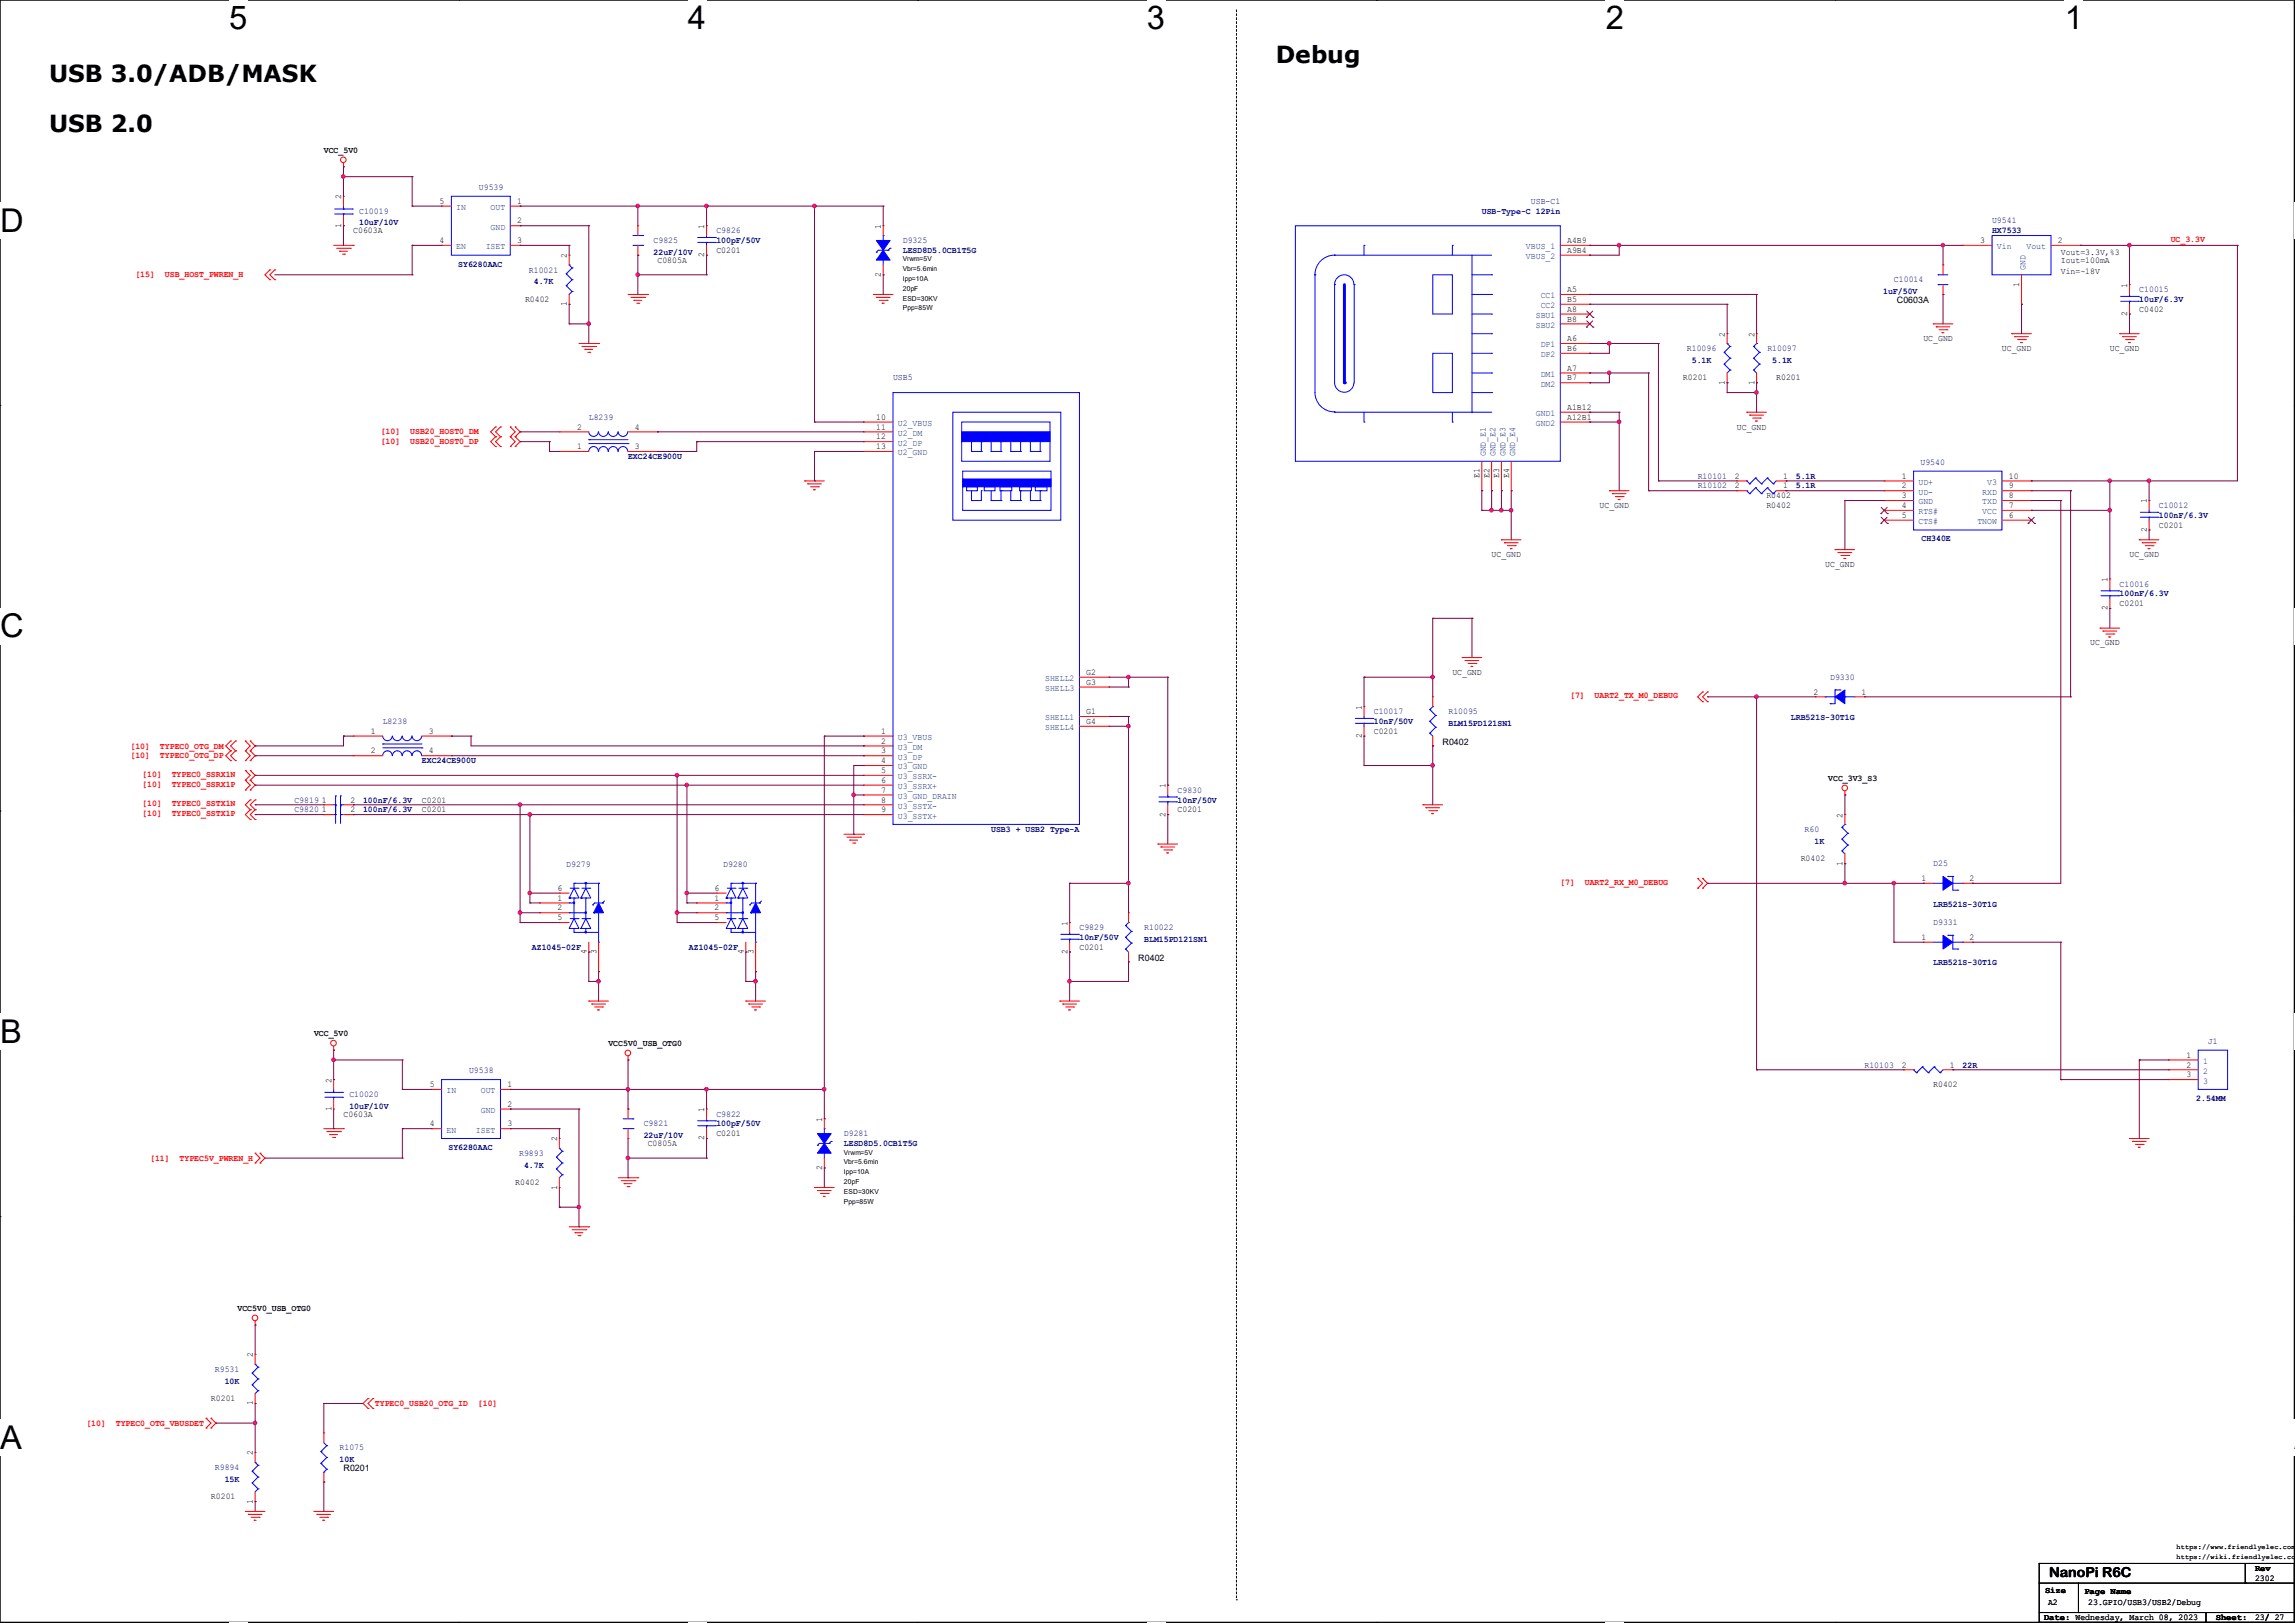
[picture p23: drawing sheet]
<svg xmlns="http://www.w3.org/2000/svg" width="297mm" height="210mm" viewBox="0 0 297 210" stroke-linecap="round" stroke-linejoin="round" font-family="sans-serif">
<defs><g id="words">
<g font-size="4.2">
<text x="29.7" y="3.8">5</text>
<text x="89" y="3.8">4</text>
<text x="148.4" y="3.8">3</text>
<text x="207.8" y="3.8">2</text>
<text x="267.2" y="3.8">1</text>
<text x="0" y="30">D</text>
<text x="0" y="82.5">C</text>
<text x="0" y="135">B</text>
<text x="0" y="187.5">A</text>
<text x="296.9" y="187.5">A</text>
</g>
<g font-size="3">
<text x="6.3" y="10.7">USB 3.0/ADB/MASK</text>
<text x="165.1" y="8.1">Debug</text>
<text x="6.3" y="17">USB 2.0</text>
</g>
<text font-size="1.8" x="265.2" y="204">NanoPi R6C</text>
<g font-size="1.1">
<text x="41.9" y="19.8">VCC_5V0</text>
<text x="44.2" y="29.5" transform="rotate(-90 44.2 29.5)">1</text>
<text x="44.2" y="25.8" transform="rotate(-90 44.2 25.8)">2</text>
<text x="56.9" y="26.4">5</text>
<text x="66.9" y="26.4">1</text>
<text x="66.9" y="28.9">2</text>
<text x="91.1" y="29.6" transform="rotate(-90 91.1 29.6)">1</text>
<text x="114" y="29.6" transform="rotate(-90 114 29.6)">1</text>
<text x="45.7" y="30.2">C0603A</text>
<text x="56.9" y="31.5">4</text>
<text x="66.9" y="31.5">3</text>
<text x="73.4" y="33.4" transform="rotate(-90 73.4 33.4)">2</text>
<text x="85.1" y="34">C0805A</text>
<text x="91.1" y="33.3" transform="rotate(-90 91.1 33.3)">2</text>
<text x="92.7" y="32.7">C0201</text>
<text x="114" y="35.8" transform="rotate(-90 114 35.8)">2</text>
<text x="202.8" y="31.5">A4B9</text>
<text x="202.8" y="32.7">A9B4</text>
<text x="256.3" y="31.5">3</text>
<text x="266.3" y="31.5">2</text>
<text x="266.7" y="33">Vout=3.3V,%3</text>
<text x="266.7" y="34">Iout=100mA</text>
<text x="266.7" y="35.5">Vin=~18V</text>
<text x="67.9" y="39.1">R0402</text>
<text x="73.4" y="39.6" transform="rotate(-90 73.4 39.6)">1</text>
<text x="202.8" y="37.8">A5</text>
<text x="202.8" y="40.3">A8</text>
<text x="202.8" y="41.6">B8</text>
<text x="202.8" y="39.1">B5</text>
<text x="245.5" y="39.2">C0603A</text>
<text x="261.3" y="37.1" transform="rotate(-90 261.3 37.1)">1</text>
<text x="275.3" y="40.9" transform="rotate(-90 275.3 40.9)">2</text>
<text x="275.3" y="37.2" transform="rotate(-90 275.3 37.2)">1</text>
<text x="276.9" y="40.3">C0402</text>
<text x="202.8" y="44.2">A6</text>
<text x="202.8" y="48">A7</text>
<text x="202.8" y="45.4">B6</text>
<text x="223.2" y="43.6" transform="rotate(-90 223.2 43.6)">2</text>
<text x="227" y="43.6" transform="rotate(-90 227 43.6)">2</text>
<text x="248.9" y="44.2">UC_GND</text>
<text x="259.1" y="45.4">UC_GND</text>
<text x="273" y="45.4">UC_GND</text>
<text x="202.8" y="53">A1B12</text>
<text x="202.8" y="49.2">B7</text>
<text x="217.8" y="49.2">R0201</text>
<text x="223.2" y="49.8" transform="rotate(-90 223.2 49.8)">1</text>
<text x="227" y="49.8" transform="rotate(-90 227 49.8)">1</text>
<text x="229.9" y="49.2">R0201</text>
<text x="74.7" y="55.6">2</text>
<text x="74.7" y="58.1">1</text>
<text x="82.2" y="55.6">4</text>
<text x="82.2" y="58.1">3</text>
<text x="113.4" y="54.3">10</text>
<text x="113.4" y="55.6">11</text>
<text x="113.4" y="56.9">12</text>
<text x="113.4" y="58.1">13</text>
<text x="202.8" y="54.3">A12B1</text>
<text x="224.8" y="55.6">UC_GND</text>
<text x="191.5" y="61.8" transform="rotate(-90 191.5 61.8)">E1</text>
<text x="192.7" y="61.8" transform="rotate(-90 192.7 61.8)">E2</text>
<text x="194" y="61.8" transform="rotate(-90 194 61.8)">E3</text>
<text x="195.3" y="61.8" transform="rotate(-90 195.3 61.8)">E4</text>
<text x="207" y="65.7">UC_GND</text>
<text x="224.5" y="61.9">2</text>
<text x="224.5" y="63.2">2</text>
<text x="228.6" y="64.5">R0402</text>
<text x="228.6" y="65.7">R0402</text>
<text x="230.8" y="61.9">1</text>
<text x="230.8" y="63.2">1</text>
<text x="246.1" y="61.9">1</text>
<text x="246.1" y="63.2">2</text>
<text x="246.1" y="64.5">3</text>
<text x="246.1" y="65.7">4</text>
<text x="260" y="65.7">7</text>
<text x="260" y="64.5">8</text>
<text x="260" y="63.2">9</text>
<text x="260" y="61.9">10</text>
<text x="277.8" y="65.2" transform="rotate(-90 277.8 65.2)">1</text>
<text x="246.1" y="67">5</text>
<text x="260" y="67">6</text>
<text x="277.8" y="68.8" transform="rotate(-90 277.8 68.8)">2</text>
<text x="279.4" y="68.3">C0201</text>
<text x="193" y="72.1">UC_GND</text>
<text x="236.2" y="73.4">UC_GND</text>
<text x="272.8" y="75.3" transform="rotate(-90 272.8 75.3)">1</text>
<text x="275.6" y="72.1">UC_GND</text>
<text x="270.5" y="83.5">UC_GND</text>
<text x="272.8" y="79" transform="rotate(-90 272.8 79)">2</text>
<text x="274.3" y="78.4">C0201</text>
<text x="140.6" y="87.3">G2</text>
<text x="140.6" y="88.6">G3</text>
<text x="188" y="87.3">UC_GND</text>
<text x="234.7" y="89.9">2</text>
<text x="240.9" y="89.9">1</text>
<text x="48" y="95">1</text>
<text x="55.5" y="95">3</text>
<text x="114" y="95">1</text>
<text x="140.6" y="92.4">G1</text>
<text x="140.6" y="93.7">G4</text>
<text x="176.2" y="95.5" transform="rotate(-90 176.2 95.5)">2</text>
<text x="176.2" y="91.8" transform="rotate(-90 176.2 91.8)">1</text>
<text x="177.8" y="95">C0201</text>
<text x="48" y="97.5">2</text>
<text x="55.5" y="97.5">4</text>
<text x="114" y="96.2">2</text>
<text x="114" y="97.5">3</text>
<text x="114" y="98.8">4</text>
<text x="114" y="100">5</text>
<text x="114" y="101.3">6</text>
<text x="150.8" y="102" transform="rotate(-90 150.8 102)">1</text>
<text x="186.7" y="96.4">R0402</text>
<text x="236.6" y="101.1">VCC_3V3_S3</text>
<text x="41.7" y="103.8">1</text>
<text x="41.7" y="105.1">1</text>
<text x="45.3" y="103.8">2</text>
<text x="45.3" y="105.1">2</text>
<text x="54.6" y="103.8">C0201</text>
<text x="54.6" y="105.1">C0201</text>
<text x="114" y="102.6">7</text>
<text x="114" y="103.8">8</text>
<text x="114" y="105.1">9</text>
<text x="150.8" y="105.7" transform="rotate(-90 150.8 105.7)">2</text>
<text x="152.4" y="105.1">C0201</text>
<text x="238.5" y="105.8" transform="rotate(-90 238.5 105.8)">2</text>
<text x="233" y="111.5">R0402</text>
<text x="238.5" y="112" transform="rotate(-90 238.5 112)">1</text>
<text x="72.1" y="116.5">1</text>
<text x="72.1" y="117.8">2</text>
<text x="72.1" y="115.3">6</text>
<text x="72.1" y="119.1">5</text>
<text x="92.5" y="116.5">1</text>
<text x="92.5" y="117.8">2</text>
<text x="92.5" y="115.3">6</text>
<text x="92.5" y="119.1">5</text>
<text x="138.1" y="119.8" transform="rotate(-90 138.1 119.8)">1</text>
<text x="248.7" y="114">1</text>
<text x="254.9" y="114">2</text>
<text x="75.9" y="123.4" transform="rotate(-90 75.9 123.4)">4</text>
<text x="77.2" y="123.4" transform="rotate(-90 77.2 123.4)">3</text>
<text x="96.2" y="123.4" transform="rotate(-90 96.2 123.4)">4</text>
<text x="97.5" y="123.4" transform="rotate(-90 97.5 123.4)">3</text>
<text x="138.1" y="123.4" transform="rotate(-90 138.1 123.4)">2</text>
<text x="139.7" y="122.9">C0201</text>
<text x="147.3" y="124.3">R0402</text>
<text x="248.7" y="121.6">1</text>
<text x="254.9" y="121.6">2</text>
<text x="40.6" y="134.1">VCC_5V0</text>
<text x="78.7" y="135.3">VCC5V0_USB_OTG0</text>
<text x="283" y="136.9">1</text>
<text x="42.9" y="143.8" transform="rotate(-90 42.9 143.8)">1</text>
<text x="42.9" y="140.1" transform="rotate(-90 42.9 140.1)">2</text>
<text x="55.6" y="140.7">5</text>
<text x="65.7" y="140.7">1</text>
<text x="65.7" y="143.2">2</text>
<text x="91.1" y="143.9" transform="rotate(-90 91.1 143.9)">1</text>
<text x="246.1" y="138.1">2</text>
<text x="250.2" y="140.7">R0402</text>
<text x="252.3" y="138.1">1</text>
<text x="283" y="138.1">2</text>
<text x="283" y="139.4">3</text>
<text x="44.4" y="144.5">C0603A</text>
<text x="55.6" y="145.8">4</text>
<text x="65.7" y="145.8">3</text>
<text x="72.1" y="147.7" transform="rotate(-90 72.1 147.7)">2</text>
<text x="83.8" y="148.3">C0805A</text>
<text x="91.1" y="147.6" transform="rotate(-90 91.1 147.6)">2</text>
<text x="92.7" y="147">C0201</text>
<text x="106.4" y="145.2" transform="rotate(-90 106.4 145.2)">1</text>
<text x="66.7" y="153.4">R0402</text>
<text x="72.1" y="153.9" transform="rotate(-90 72.1 153.9)">1</text>
<text x="106.4" y="151.4" transform="rotate(-90 106.4 151.4)">2</text>
<text x="30.7" y="169.6">VCC5V0_USB_OTG0</text>
<text x="32.7" y="175.6" transform="rotate(-90 32.7 175.6)">2</text>
<text x="27.3" y="181.3">R0201</text>
<text x="32.7" y="181.9" transform="rotate(-90 32.7 181.9)">1</text>
<text x="32.7" y="188.3" transform="rotate(-90 32.7 188.3)">2</text>
<text x="44.4" y="190.3">R0201</text>
<text x="27.3" y="194">R0201</text>
<text x="32.7" y="194.6" transform="rotate(-90 32.7 194.6)">1</text>
<text x="291.8" y="203.3">Rev</text>
<text x="264.5" y="209.6">Date: Wednesday, March 08, 2023</text>
<text x="264.7" y="206.1">Size</text>
<text x="265" y="207.7">A2</text>
<text x="269.7" y="206.2">Page Name</text>
<text x="270.3" y="207.7">23.GPIO/USB3/USB2/Debug</text>
<text x="286.8" y="209.6">Sheet:</text>
<text x="291.8" y="209.6">23/ 27</text>
<text x="291.8" y="204.6">2302</text>
</g>
<g font-size="1.1" fill="#000080">
<text x="46.5" y="27.6">C10019</text>
<text x="46.5" y="29.2">10uF/10V</text>
<text x="62" y="24.6">U9539</text>
<text x="191.8" y="27.6">USB-Type-C 12Pin</text>
<text x="198.1" y="26.4">USB-C1</text>
<text x="257.8" y="28.9">U9541</text>
<text x="59.3" y="34.5">SY6280AAC</text>
<text x="68.5" y="35.3">R10021</text>
<text x="84.6" y="31.5">C9825</text>
<text x="84.6" y="33">22uF/10V</text>
<text x="92.7" y="30.2">C9826</text>
<text x="92.7" y="31.5">100pF/50V</text>
<text x="116.8" y="31.5">D9325</text>
<text x="116.8" y="32.7">LESD8D5.0CB1T5G</text>
<text x="257.8" y="30.2">HX7533</text>
<text x="69.1" y="36.8">4.7K</text>
<text x="243.7" y="38.1">1uF/50V</text>
<text x="245.1" y="36.5">C10014</text>
<text x="276.9" y="37.8">C10015</text>
<text x="276.9" y="39.1">10uF/6.3V</text>
<text x="218.3" y="45.4">R10096</text>
<text x="218.9" y="46.9">5.1K</text>
<text x="228.7" y="45.4">R10097</text>
<text x="229.4" y="46.9">5.1K</text>
<text x="115.6" y="49.2">USB5</text>
<text x="76.2" y="54.3">L8239</text>
<text x="81.3" y="59.4">EXC24CE900U</text>
<text x="219.7" y="61.9">R10101</text>
<text x="219.7" y="63.2">R10102</text>
<text x="232.4" y="61.9">5.1R</text>
<text x="232.4" y="63.2">5.1R</text>
<text x="248.5" y="60.2">U9540</text>
<text x="279.4" y="65.7">C10012</text>
<text x="248.7" y="70.1">CH340E</text>
<text x="279.4" y="67">100nF/6.3V</text>
<text x="274.3" y="75.9">C10016</text>
<text x="274.3" y="77.2">100nF/6.3V</text>
<text x="236.9" y="88">D9330</text>
<text x="49.5" y="93.7">L8238</text>
<text x="177.8" y="92.4">C10017</text>
<text x="177.8" y="93.7">10nF/50V</text>
<text x="187.5" y="92.4">R10095</text>
<text x="187.5" y="93.9">BLM15PD121SN1</text>
<text x="231.8" y="93.2">LRB521S-30T1G</text>
<text x="54.6" y="98.8">EXC24CE900U</text>
<text x="38.1" y="103.8">C9819</text>
<text x="38.1" y="105.1">C9820</text>
<text x="47" y="103.8">100nF/6.3V</text>
<text x="47" y="105.1">100nF/6.3V</text>
<text x="128.3" y="107.7">USB3 + USB2 Type-A</text>
<text x="152.4" y="102.6">C9830</text>
<text x="152.4" y="103.8">10nF/50V</text>
<text x="233.6" y="107.7">R60</text>
<text x="73.3" y="112.2">D9279</text>
<text x="93.6" y="112.2">D9280</text>
<text x="234.8" y="109.2">1K</text>
<text x="250.2" y="112.1">D25</text>
<text x="250.2" y="117.3">LRB521S-30T1G</text>
<text x="250.2" y="119.7">D9331</text>
<text x="68.8" y="122.9">AZ1045-02F</text>
<text x="89.2" y="122.9">AZ1045-02F</text>
<text x="139.7" y="120.4">C9829</text>
<text x="139.7" y="121.6">10nF/50V</text>
<text x="148.1" y="120.4">R10022</text>
<text x="148.1" y="121.9">BLM15PD121SN1</text>
<text x="250.2" y="124.9">LRB521S-30T1G</text>
<text x="285.7" y="135.1">J1</text>
<text x="45.2" y="141.9">C10020</text>
<text x="45.2" y="143.5">10uF/10V</text>
<text x="60.7" y="138.9">U9538</text>
<text x="241.3" y="138.1">R10103</text>
<text x="254" y="138.1">22R</text>
<text x="284.2" y="142.5">2.54MM</text>
<text x="58" y="148.8">SY6280AAC</text>
<text x="67.2" y="149.6">R9893</text>
<text x="83.3" y="145.8">C9821</text>
<text x="83.3" y="147.3">22uF/10V</text>
<text x="92.7" y="144.5">C9822</text>
<text x="92.7" y="145.8">100pF/50V</text>
<text x="109.2" y="147">D9281</text>
<text x="109.2" y="148.3">LESD8D5.0CB1T5G</text>
<text x="67.8" y="151.1">4.7K</text>
<text x="27.8" y="177.5">R9531</text>
<text x="29.1" y="179">10K</text>
<text x="27.8" y="190.2">R9894</text>
<text x="29.1" y="191.7">15K</text>
<text x="43.9" y="187.7">R1075</text>
<text x="43.9" y="189.2">10K</text>
</g>
<g font-size="1.1" fill="#004080">
<text x="59.1" y="27.2">IN</text>
<text x="63.5" y="27.2">OUT</text>
<text x="63.5" y="29.7">GND</text>
<text x="59.1" y="32.3">EN</text>
<text x="62.9" y="32.3">ISET</text>
<text x="197.5" y="32.3">VBUS_1</text>
<text x="197.5" y="33.5">VBUS_2</text>
<text x="258.4" y="32.3">Vin</text>
<text x="262.1" y="34.9" transform="rotate(-90 262.1 34.9)">GND</text>
<text x="262.3" y="32.3">Vout</text>
<text x="198.8" y="41.1">SBU1</text>
<text x="199.4" y="38.6">CC1</text>
<text x="199.4" y="39.9">CC2</text>
<text x="198.8" y="42.4">SBU2</text>
<text x="199.4" y="45">DP1</text>
<text x="199.4" y="46.2">DP2</text>
<text x="198.8" y="53.8">GND1</text>
<text x="199.4" y="48.8">DM1</text>
<text x="199.4" y="50">DM2</text>
<text x="116.2" y="55.1">U2_VBUS</text>
<text x="116.2" y="56.4">U2_DM</text>
<text x="116.2" y="57.7">U2_DP</text>
<text x="116.2" y="58.9">U2_GND</text>
<text x="192.3" y="59.1" transform="rotate(-90 192.3 59.1)">GND_E1</text>
<text x="193.6" y="59.1" transform="rotate(-90 193.6 59.1)">GND_E2</text>
<text x="194.8" y="59.1" transform="rotate(-90 194.8 59.1)">GND_E3</text>
<text x="196.1" y="59.1" transform="rotate(-90 196.1 59.1)">GND_E4</text>
<text x="198.8" y="55.1">GND2</text>
<text x="248.3" y="62.7">UD+</text>
<text x="248.3" y="64">UD-</text>
<text x="248.3" y="65.3">GND</text>
<text x="256.5" y="65.3">TXD</text>
<text x="256.5" y="64">RXD</text>
<text x="257.2" y="62.7">V3</text>
<text x="248.3" y="66.5">RTS#</text>
<text x="248.3" y="67.8">CTS#</text>
<text x="255.9" y="67.8">TNOW</text>
<text x="256.5" y="66.5">VCC</text>
<text x="135.3" y="88.1">SHELL2</text>
<text x="135.3" y="89.4">SHELL3</text>
<text x="116.2" y="95.8">U3_VBUS</text>
<text x="135.3" y="93.2">SHELL1</text>
<text x="135.3" y="94.5">SHELL4</text>
<text x="116.2" y="97">U3_DM</text>
<text x="116.2" y="98.3">U3_DP</text>
<text x="116.2" y="99.6">U3_GND</text>
<text x="116.2" y="100.8">U3_SSRX-</text>
<text x="116.2" y="102.1">U3_SSRX+</text>
<text x="116.2" y="103.4">U3_GND_DRAIN</text>
<text x="116.2" y="104.7">U3_SSTX-</text>
<text x="116.2" y="105.9">U3_SSTX+</text>
<text x="285.1" y="137.7">1</text>
<text x="57.8" y="141.5">IN</text>
<text x="62.2" y="141.5">OUT</text>
<text x="285.1" y="138.9">2</text>
<text x="285.1" y="140.2">3</text>
<text x="57.8" y="146.6">EN</text>
<text x="61.6" y="146.6">ISET</text>
<text x="62.2" y="144">GND</text>
</g>
<g font-size="1.1" fill="#f00">
<text x="17.5" y="35.9">[15]</text>
<text x="21.3" y="35.9">USB_HOST_PWREN_H</text>
<text x="280.9" y="31.3">UC_3.3V</text>
<text x="49.3" y="57.5">[10]</text>
<text x="49.3" y="56.2">[10]</text>
<text x="53.1" y="57.5">USB20_HOST0_DP</text>
<text x="53.1" y="56.2">USB20_HOST0_DM</text>
<text x="203.2" y="90.4">[7]</text>
<text x="206.4" y="90.4">UART2_TX_M0_DEBUG</text>
<text x="16.9" y="98.1">[10]</text>
<text x="16.9" y="96.9">[10]</text>
<text x="18.4" y="100.5">[10]</text>
<text x="18.4" y="101.8">[10]</text>
<text x="20.7" y="98.1">TYPEC0_OTG_DP</text>
<text x="20.7" y="96.9">TYPEC0_OTG_DM</text>
<text x="22.2" y="100.5">TYPEC0_SSRX1N</text>
<text x="22.2" y="101.8">TYPEC0_SSRX1P</text>
<text x="18.4" y="105.6">[10]</text>
<text x="18.4" y="104.4">[10]</text>
<text x="22.2" y="105.6">TYPEC0_SSTX1P</text>
<text x="22.2" y="104.4">TYPEC0_SSTX1N</text>
<text x="201.9" y="114.5">[7]</text>
<text x="205.1" y="114.5">UART2_RX_M0_DEBUG</text>
<text x="19.4" y="150.2">[11]</text>
<text x="23.2" y="150.2">TYPEC5V_PWREN_H</text>
<text x="11.2" y="184.5">[10]</text>
<text x="15" y="184.5">TYPEC0_OTG_VBUSDET</text>
<text x="48.5" y="182">TYPEC0_USB20_OTG_ID</text>
<text x="61.8" y="182">[10]</text>
</g>
<g font-size=".9">
<text x="116.8" y="33.8">Vrwm=5V</text>
<text x="116.8" y="35.1">Vbr=5.6min</text>
<text x="116.8" y="36.4">Ipp=10A</text>
<text x="116.8" y="37.6">20pF</text>
<text x="116.8" y="38.9">ESD=30KV</text>
<text x="116.8" y="40.2">Ppp=85W</text>
<text x="109.2" y="149.4">Vrwm=5V</text>
<text x="109.2" y="150.7">Vbr=5.6min</text>
<text x="109.2" y="151.9">Ipp=10A</text>
<text x="109.2" y="153.2">20pF</text>
<text x="109.2" y="154.5">ESD=30KV</text>
<text x="109.2" y="155.7">Ppp=85W</text>
<text x="281.7" y="201.8">https://wiki.friendlyelec.com/</text>
<text x="281.7" y="200.5">https://www.friendlyelec.com/</text>
</g>
</g></defs>
<path d="M0 0h296.9v209.9h-296.9z" fill="none" stroke="#000" stroke-width=".13"/>
<g fill="#fff">
<path d="M29.7 0h2.3v4.7h-2.3z"/>
<path d="M29.7 209.9h2.3v.1h-2.3z"/>
</g>
<path d="M59.4 0h.1M59.4 209.9h.1" fill="none" stroke="#000" stroke-width=".13"/>
<g fill="#fff">
<path d="M89 0h2.4v4.7h-2.4z"/>
<path d="M89 209.9h2.4v.1h-2.4z"/>
</g>
<path d="M118.7 0h.1M118.7 209.9h.1" fill="none" stroke="#000" stroke-width=".13"/>
<g fill="#fff">
<path d="M148.4 0h2.4v4.7h-2.4z"/>
<path d="M148.4 209.9h2.4v.1h-2.4z"/>
</g>
<path d="M178.1 0h.1M178.1 209.9h.1" fill="none" stroke="#000" stroke-width=".13"/>
<g fill="#fff">
<path d="M207.8 0h2.4v4.7h-2.4z"/>
<path d="M207.8 209.9h2.4v.1h-2.4z"/>
</g>
<path d="M237.5 0h.1M237.5 209.9h.1" fill="none" stroke="#000" stroke-width=".13"/>
<g fill="#fff">
<path d="M267.2 0h2.4v4.7h-2.4z"/>
<path d="M267.2 209.9h2.4v.1h-2.4z"/>
<path d="M0 26.2h3v4.7h-3z"/>
<path d="M296.9 26.2h.1v4.7h-.1z"/>
<path d="M0 78.7h3v4.7h-3z"/>
<path d="M296.9 78.7h.1v4.7h-.1z"/>
</g>
<path d="M0 52.5h.1M296.9 52.5h.1" fill="none" stroke="#000" stroke-width=".13"/>
<g fill="#fff">
<path d="M0 131.1h2.8v4.8h-2.8z"/>
<path d="M296.9 131.1h.1v4.8h-.1z"/>
</g>
<path d="M0 104.9h.1M296.9 104.9h.1" fill="none" stroke="#000" stroke-width=".13"/>
<g fill="#fff">
<path d="M0 183.6h2.8v4.8h-2.8z"/>
<path d="M296.8 183.6h.2v4.8h-.2z"/>
</g>
<g fill="none" stroke="#000" stroke-width=".13">
<path d="M0 157.4h.1M296.9 157.4h.1M263.9 209.9h.1M263.9 202.3h.1M263.9 204.9h33M263.9 202.3v7.6M263.9 208.7h33M263.9 202.3h33M269 208.7h.1M269 204.9v3.8M271.5 208.7h.1M285.5 209.9h.1"/>
<path d="M285.5 208.7v1.2M290.6 204.9h.1M290.6 202.3v2.6M296.9 204.9h.1M296.9 202.3h.1M296.9 208.7h.1M296.9 202.3v7.6h-33"/>
</g>
<path d="M160 1.3v205.7M160 207h.1" fill="none" stroke="#000" stroke-width=".13" stroke-dasharray=".3 .3"/>
<g fill="none" stroke="#f00" stroke-width=".13">
<path d="M34.9 36.2h.1M34.9 34.9h.1M34.9 34.9l-.6 .7 .6 .6M35.6 36.2h.1M35.6 34.9h.1M35.6 34.9l-.7 .7 .7 .6M43.2 31.7h2.5M43.6 32.1h1.7M43.9 32.5h.1M43.9 32.5h1.1M44.3 32.9h.3M44.4 21.6h.1"/>
<path d="M44.4 29.2h.1M44.4 25.4h.1M44.4 21.1v.5M44.4 25.4v1.3M44.4 27.9v1.3M44.6 32.9h.1M45.3 32.1h.1M45.7 31.7h.1M81.3 38.1h2.5M81.7 38.5h1.7M82 38.9h.1M82 38.9h1.1"/>
<path d="M82.4 39.2h.3M82.7 39.2h.1M83.4 38.5h.1M83.8 38.1h.1M113 38.1h.1M113 38.1h2.6M113.4 38.5h.1M113.4 38.5h1.8M113.8 38.9h1M114.2 39.2h.1M114.2 39.2h.2M114.3 29.2h.1"/>
<path d="M114.3 35.6h.1M114.3 29.2v1.3M114.3 34.3v1.3M114.8 38.9h.1M254 31.7h.1M254 31.7h3.8M261.6 39.4h.1M261.6 35.6v3.8M265.4 31.7h3.8M269.2 31.7h.1M64.1 57.8h.1M64.1 56.5h.1"/>
<path d="M64.1 55.2h.1M64.1 56.5l-.6 .6 .6 .7M64.1 55.2l-.6 .7 .6 .6M64.8 57.8h.1M64.8 56.5h.1M64.8 55.2h.1M64.8 56.5l-.7 .6 .7 .7M64.8 55.2l-.7 .7 .7 .6M66 57.8h.1M66 56.5h.1M66 55.2h.1M66 56.5l.7 .6-.7 .7"/>
<path d="M66 55.2l.7 .7-.7 .6M66.7 56.5h.1M66.7 57.8h.1M66.7 55.2h.1M66.7 56.5l.6 .6-.6 .7M66.7 55.2l.6 .7-.6 .6M74.9 44.4h2.6M75.3 44.8h1.8M75.7 45.2h.1M75.7 45.2h1M76.1 45.6h.2M76.3 45.6h.1"/>
<path d="M77.1 44.8h.1M77.5 44.4h.1M226.1 53.3h.1M226.1 53.3h2.5M226.4 53.7h.1M226.4 53.7h1.8M226.8 54.1h1M227.2 54.5h.1M227.2 54.5h.3M227.3 49.5h.1M227.3 43.2h.1M227.3 43.2v1.2"/>
<path d="M227.3 48.3v1.2M227.8 54.1h.1M250.2 41.9h.1M250.2 41.9h2.5M250.6 42.3h.1M250.6 42.3h1.7M251 42.7h1M251.3 43.1h.1M251.3 43.1h.3M252 42.7h.1M260.3 43.2h.1M260.3 43.2h2.6"/>
<path d="M260.7 43.6h.1M260.7 43.6h1.8M261.1 43.9h1M261.5 44.3h.1M261.5 44.3h.2M262.1 43.9h.1M274.3 43.2h.1M274.3 43.2h2.6M274.7 43.6h.1M274.7 43.6h1.8M275.1 43.9h1M275.5 44.3h.1"/>
<path d="M275.5 44.3h.2M276.1 43.9h.1M104.1 62.2h.1M104.1 62.2h2.6M104.5 62.6h.1M104.5 62.6h1.8M104.9 63h1M105.3 63.4h.1M105.3 63.4h.2M105.9 63h.1M194.3 69.8h.1M194.3 69.8h2.5"/>
<path d="M194.7 70.2h.1M194.7 70.2h1.8M195.1 70.6h1M195.5 71h.1M195.5 71h.2M196.1 70.6h.1M208.3 63.5h.1M208.3 63.5h2.5M208.7 63.9h.1M208.7 63.9h1.7M209 64.3h1.1M209.4 64.6h.1"/>
<path d="M209.4 64.6h.3M210.1 64.3h.1M237.5 71.1h.1M237.5 71.1h2.5M237.9 71.5h.1M237.9 71.5h1.7M238.3 71.9h1M238.6 72.3h.1M238.6 72.3h.3M239.3 71.9h.1M243.8 62.2h.1M243.8 63.5h.1"/>
<path d="M243.8 64.8h.1M243.8 66h.1M243.8 67.3h.1M243.8 62.2h3.8M243.8 63.5h3.8M243.8 64.8h3.8M243.8 66h3.8M243.8 67.3h3.8M259.1 62.2h3.8M259.1 63.5h3.8M259.1 64.8h3.8M259.1 66h3.8"/>
<path d="M259.1 67.3h3.8M262.9 67.3h.1M262.9 66h.1M262.9 64.8h.1M262.9 63.5h.1M262.9 62.2h.1M276.9 69.8h.1M276.9 69.8h2.5M277.2 70.2h.1M277.2 70.2h1.8M277.6 70.6h1M278 71h.1"/>
<path d="M278 71h.3M278.6 70.6h.1M29.8 98.4h.1M29.8 97.2h.1M29.8 95.9h.1M29.8 95.9l-.6 .6 .6 .7M29.8 97.2l-.6 .6 .6 .6M30.5 98.4h.1M30.5 97.2h.1M30.5 95.9h.1M30.5 97.2l-.7 .6 .7 .6M30.5 95.9l-.7 .6 .7 .7"/>
<path d="M31.7 99.7h.1M31.7 98.4h.1M31.7 97.2h.1M31.7 95.9h.1M31.7 99.7l.7 .6-.7 .7M31.7 97.2l.7 .6-.7 .6M31.7 95.9l.7 .6-.7 .7M32.4 99.7h.1M32.4 97.2h.1M32.4 98.4h.1M32.4 95.9h.1M32.4 99.7l.6 .6-.6 .7"/>
<path d="M32.4 97.2l.6 .6-.6 .6M32.4 95.9l.6 .6-.6 .7M176.5 91.4h.1M176.5 95.2h.1M176.5 91.4v1.3M176.5 94v1.2M185.4 96.5h.1M185.4 90.2h.1M185.4 90.2v1.2M185.4 95.2v1.3M189.2 85.1h.1M189.2 85.1h2.6"/>
<path d="M189.6 85.5h.1M189.6 85.5h1.8M190 85.9h1M190.4 86.2h.1M190.4 86.2h.2M191 85.9h.1M220.3 90.8h.1M220.3 89.5h.1M220.3 89.5l-.6 .7 .6 .6M221 90.8h.1M221 89.5h.1M221 89.5l-.7 .7 .7 .6"/>
<path d="M271.8 81.3h.1M271.8 81.3h2.5M272.2 81.7h.1M272.2 81.7h1.7M272.5 82h1.1M272.9 82.4h.1M272.9 82.4h.3M273.6 82h.1M31.7 101h.1M31.7 102.2h.1M31.7 101l.7 .6-.7 .6M32.4 106h.1"/>
<path d="M32.4 104.8h.1M32.4 101h.1M32.4 102.2h.1M32.4 103.5h.1M32.4 104.8l-.7 .6 .7 .6M32.4 101l.6 .6-.6 .6M32.4 103.5l-.7 .6 .7 .7M33 106h.1M33 104.8h.1M33 103.5h.1M33 104.8l-.6 .6 .6 .6M33 103.5l-.6 .6 .6 .7"/>
<path d="M69.8 116.8h.1M69.8 118.1h.1M69.8 116.8h3.9M69.8 118.1h3.9M72.4 115.6h.1M72.4 119.4h.1M72.4 115.6h1.3M72.4 119.4h1.3M109.2 107.9h2.6M109.6 108.3h1.8M110 108.7h.1M110 108.7h1"/>
<path d="M110.4 109.1h.2M110.6 109.1h.1M111.4 108.3h.1M111.8 107.9h.1M149.9 109.2h.1M149.9 109.2h2.5M150.2 109.6h.1M150.2 109.6h1.8M150.6 110h1M151 110.4h.1M151 110.4h.3M151.1 101.6h.1"/>
<path d="M151.1 105.4h.1M151.1 101.6v1.3M151.1 104.1v1.3M151.6 110h.1M184.1 104.1h.1M184.1 104.1h2.6M184.5 104.5h.1M184.5 104.5h1.8M184.9 104.9h1M185.3 105.3h.1M185.3 105.3h.2M185.9 104.9h.1"/>
<path d="M219.7 114.9h.1M219.7 113.7h.1M219.7 113.7l.6 .6-.6 .6M220.3 113.7h.1M220.3 114.9h.1M220.3 113.7l.7 .6-.7 .6M238.8 102.9h.1M238.8 102.4v.5M43.2 135.9h.1M43.2 135.4v.5M76.2 129.5h.1M76.2 123.2h.1"/>
<path d="M76.2 129.5h2.5M76.2 121.9v1.3M76.6 129.9h.1M76.6 129.9h1.8M77 130.3h1M77.3 130.7h.1M77.3 130.7h.3M77.5 125.7h.1M77.5 121.9v3.8M78 130.3h.1M81.3 137.2h.1M81.3 136.7v.5"/>
<path d="M96.5 129.5h.1M96.5 129.5h2.6M96.9 129.9h.1M96.9 129.9h1.8M97.3 130.3h1M97.7 130.7h.1M97.7 130.7h.2M98.3 130.3h.1M137.2 129.5h.1M137.2 129.5h2.5M137.5 129.9h.1M137.5 129.9h1.8"/>
<path d="M137.9 130.3h1M138.3 130.7h.1M138.3 130.7h.3M138.9 130.3h.1M33 150.5h.1M33 149.2h.1M33 149.2l.7 .7-.7 .6M33.7 149.2h.1M33.7 150.5h.1M33.7 149.2l.6 .7-.6 .6M41.9 146h2.5M42.3 146.4h1.8"/>
<path d="M42.7 146.8h.1M42.7 146.8h1M43.1 147.2h.2M43.3 147.2h.1M44.1 146.4h.1M44.4 146h.1M55.9 146h.1M55.9 141h.1M55.9 146h1.2M55.9 141h1.2M64.8 146h1.2M64.8 141h1.2"/>
<path d="M64.8 143.5h1.2M66 141h.1M66 143.5h.1M66 146h.1M73.7 158.7h2.5M74 159.1h1.8M74.4 159.5h.1M74.4 159.5h1M74.8 159.9h.3M75.1 159.9h.1M75.8 159.1h.1M76.2 158.7h.1"/>
<path d="M80 152.4h2.5M80.4 152.8h1.8M80.8 153.2h.1M80.8 153.2h1M81.2 153.5h.2M81.3 147.3h.1M81.3 143.5h.1M81.3 143.5v1.3M81.3 146v1.3M81.4 153.5h.1M82.2 152.8h.1M82.5 152.4h.1"/>
<path d="M105.4 153.7h.1M105.4 153.7h2.5M105.8 154.1h.1M105.8 154.1h1.8M106.2 154.4h1M106.6 154.8h.1M106.6 154.8h.2M107.2 154.4h.1M275.6 147.3h.1M275.6 147.3h2.5M276 147.7h.1M276 147.7h1.7"/>
<path d="M276.4 148.1h1M276.7 148.5h.1M276.7 148.5h.3M277.4 148.1h.1M33 171.4h.1M33 175.3h.1M33 170.9v.5M33 175.3v1.2M26.7 184.8h.1M26.7 183.5h.1M26.7 183.5l.6 .6-.6 .7M27.3 183.5h.1"/>
<path d="M27.3 184.8h.1M27.3 183.5l.6 .6-.6 .7M31.7 195.6h.1M31.7 195.6h2.6M32.1 196h.1M32.1 196h1.8M32.5 196.3h1M32.9 196.7h.1M32.9 196.7h.2M33 181.6h.1M33 194.3h.1M33 188h.1"/>
<path d="M33 180.3v1.3M33 188v1.2M33 193v1.3M33.5 196.3h.1M40.6 195.6h.1M40.6 195.6h2.6M41 196h.1M41 196h1.8M41.4 196.3h1M41.8 196.7h.1M41.8 196.7h.2M42.4 196.3h.1"/>
<path d="M47.6 181h.1M47.6 182.2h.1M47.6 181l-.6 .6 .6 .6M48.3 182.2h.1M48.3 181h.1M48.3 181l-.7 .6 .7 .6"/>
<circle cx="44.4" cy="20.7" r=".36"/>
<circle cx="238.7" cy="102" r=".36"/>
<circle cx="43.2" cy="135" r=".36"/>
<circle cx="81.3" cy="136.2" r=".36"/>
<circle cx="33" cy="170.5" r=".36"/>
</g>
<g fill="none" stroke="#00f" stroke-width=".13">
<path d="M43.3 27.1h2.3M43.3 27.7h2.3M44.4 27.7h.1M44.4 27.1h.1M44.4 26.7v.4M44.4 27.7v.2M45.6 27.1h.1M45.6 27.7h.1M113.4 32.6h.1M114.3 33.1h.1M114.3 30.5h.1M114.3 30.5v1.1"/>
<path d="M114.3 33.1v1.2M114.9 32.4h.1M114.9 32.4h-1.2l-.3 .2M115.2 32.1h.1M115.2 32.1l-.3 .3M170.2 35.6v15.2a2.52 2.52 0 0 0 2.5 2.5M170.2 35.6h.1M172.7 33a2.52 2.52 0 0 0-2.5 2.6M172.7 33h.1M172.7 36.8h.1M172.7 36.8v12.7a1.25 1.25 0 0 0 1.3 1.3 1.25 1.25 0 0 0 1.2-1.3M172.7 33h20.3"/>
<path d="M172.7 36.8a1.25 1.25 0 0 1 1.3-1.2 1.25 1.25 0 0 1 1.2 1.2M175.3 36.8h.1M175.3 36.8v12.7M257.8 30.5h7.6v5.1h-7.6zM172.7 53.3h.1M172.7 53.3h20.3M226.9 47.9h.1M226.9 46.4h.1M226.9 44.8h.1M226.9 47.9l.4 .4M226.9 46.4l.8 .7M226.9 44.8l.8 .8"/>
<path d="M227.3 44.4h.1M227.3 44.4l-.4 .4M227.7 47.1h.1M227.7 45.6h.1M227.7 47.1l-.8 .8M227.7 45.6l-.8 .8M247.6 61h11.5v7.6h-11.5zM175.4 93.6h2.3M175.4 93h2.3M176.5 93h.1M176.5 93.6h.1M176.5 92.7v.3"/>
<path d="M176.5 93.6v.4M177.7 93.6h.1M177.7 93h.1M185 94.9h.1M185 93.3h.1M185 91.8h.1M185 94.9l.4 .3M185 93.3l.8 .8M185 91.8l.8 .8M185.4 91.4h.1M185.4 91.4l-.4 .4M185.8 94.1h.1"/>
<path d="M185.8 92.6h.1M185.8 94.1l-.8 .8M185.8 92.6l-.8 .7M73.7 116.8h.1M73.7 118.1h.1M73.7 116.8h.6M73.7 118.1h2.1M73.8 114.9h1M73.8 118.9h1M74.3 114.9l.6 1.3h-1.2h.1h-.1zM74.3 118.9l.6 1.2h-1.2zM74.3 116.2h.1"/>
<path d="M74.3 114.3h.1M74.3 114.3v.6M74.3 116.2v2.7M74.3 114.3h3.2M74.8 114.9h.1M74.8 118.9h.1M75.3 114.9h1M75.3 118.9h1M75.8 114.9l.7 1.3h-1.3h.1h-.1zM75.8 118.9l.7 1.2h-1.3h.1h-.1zM75.8 116.2h.1M75.8 114.3h.1"/>
<path d="M75.8 114.3v.6M75.8 116.2v2.7M76.3 114.9h.1M76.3 118.9h.1M76.7 117.1h.1M77.5 114.3h.1M77.5 114.3v2.5M77.5 118.1v3.8M78 116.8h.1M78 116.8h-1l-.3 .3M78.2 116.6l-.2 .2M150 103.8h2.3"/>
<path d="M150 103.1h2.3M151.1 103.1h.1M151.1 103.8h.1M151.1 102.9v.2M151.1 103.8v.3M152.3 103.8h.1M152.3 103.1h.1M57.1 139.7h7.7v7.6h-7.7zM74.3 120.6h.1M74.3 120.1h.1M74.3 120.1v.5M74.3 120.6h3.2"/>
<path d="M75.8 120.6h.1M75.8 120.1h.1M75.8 120.1v.5M77.5 121.9h.1M80.6 146h1.3M80.6 144.8h1.3M81.9 146h.1M81.9 144.8h.1M32.6 179.2h.1M32.6 177.7h.1M32.6 179.2l.8 .8M32.6 177.7l.8 .7"/>
<path d="M33 176.5h.1M33 176.5l.4 .4M33.4 180h.1M33.4 178.4h.1M33.4 176.9h.1M33.4 180l-.4 .3M33.4 178.4l-.8 .8M33.4 176.9l-.8 .8M32.6 191.9h.1M32.6 190.4h.1M32.6 191.9l.8 .8M32.6 190.4l.8 .7"/>
<path d="M33 189.2h.1M33 189.2l.4 .4M33.4 192.7h.1M33.4 191.1h.1M33.4 189.6h.1M33.4 192.7l-.4 .3M33.4 191.1l-.8 .8M33.4 189.6l-.8 .8"/>
</g>
<g fill="#00f" stroke="#00f" stroke-width=".13">
<path d="M114.3 32.4l.9 1.3h-1.8z" fill-rule="evenodd"/>
<path d="M113.4 31.1h1.8l-.9 1.3z" fill-rule="evenodd"/>
<path d="M77.5 116.8l.6 1.3h-1.3h.2h-.2z" fill-rule="evenodd"/>
<circle cx="74.3" cy="116.8" r=".11"/>
<circle cx="75.8" cy="118.1" r=".11"/>
<circle cx="75.8" cy="120.6" r=".11"/>
<circle cx="75.8" cy="114.3" r=".11"/>
</g>
<path d="M243.4 66.5h.1M243.4 67.7h.1M243.5 65.7l.8 .8M243.5 66.9l.8 .8M244.2 65.7l-.8 .8M244.2 66.9l-.8 .8M244.3 66.5h.1M244.3 67.7h.1M262.5 67.7h.1M262.5 66.9l.8 .8M263.3 66.9l-.8 .8M263.3 67.7h.1" fill="none" stroke="#804000" stroke-width=".13"/>
<path d="M174 36.8v12.7" fill="none" stroke="#00f" stroke-width=".38"/>
<circle cx="174" cy="49.5" r=".19" fill="#00f"/>
<g fill="none" stroke="#00f" stroke-width=".13">
<path d="M58.4 25.4h7.6v7.6h-7.6zM73.3 37h.1M73.3 35.4h.1M73.3 37l.7 .7M73.3 35.4l.7 .8M73.7 34.3h.1M73.7 34.3l.3 .4M74 37.7h.1M74 36.2h.1M74 34.7h.1M74 37.7l-.3 .4M74 36.2l-.7 .8"/>
<path d="M74 34.7l-.7 .7M81.9 31.7h1.3M81.9 30.5h1.3M83.2 31.7h.1M83.2 30.5h.1M90.3 31.4h2.3M90.3 30.7h2.3M91.4 30.7h.1M91.4 31.4h.1M91.4 30.5v.2M91.4 31.4v.3M92.6 31.4h.1"/>
<path d="M92.6 30.7h.1M167.6 29.2h34.3v30.5h-34.3zM176.5 31.7h.1M176.5 31.7v1.3M185.4 35.6h2.6v5h-2.6zM188 31.7h.1M188 31.7v1.3M190.5 33v20.3M190.5 35.6h2.5M190.5 38.1h2.5M193 35.6h.1M193 38.1h.1"/>
<path d="M250.8 36.8h.1M250.8 35.6h.1M250.8 35.6h1.3M250.8 36.8h1.3M274.4 39h2.3M274.4 38.4h2.3M275.6 38.4h.1M275.6 39h.1M275.6 38.1v.3M275.6 39v.4M276.7 39h.1M276.7 38.4h.1"/>
<path d="M76.2 56.9h.1M76.2 57.4h5.1M76.2 56.9h5.1M77.4 58.4a.61 .61 0 0 0-.6-.6 .61 .61 0 0 0-.6 .6M77.4 55.9a.61 .61 0 0 1-.6 .6 .61 .61 0 0 1-.6-.6M78.7 58.4a.61 .61 0 0 0-.6-.6 .61 .61 0 0 0-.6 .6M78.7 55.9a.61 .61 0 0 1-.6 .6 .61 .61 0 0 1-.6-.6M80 58.4a.61 .61 0 0 0-.6-.6 .61 .61 0 0 0-.7 .6M80 55.9a.61 .61 0 0 1-.6 .6 .61 .61 0 0 1-.7-.6M81.2 58.4a.61 .61 0 0 0-.6-.6 .61 .61 0 0 0-.6 .6M81.2 55.9a.61 .61 0 0 1-.6 .6 .61 .61 0 0 1-.6-.6M81.3 57.4h.1"/>
<path d="M115.6 50.8h24.1v55.9h-24.1zM123.3 53.3h14v14h-14zM124.5 54.6h11.4v5.1h-11.4zM125.7 58.4h.1M125.7 57.1v1.3M125.7 58.4h1.3M127 58.4h.1M127 57.1h.1M127 57.1v1.3M128.3 58.4h.1M128.3 58.4h1.2M128.3 57.1v1.3"/>
<path d="M129.5 58.4h.1M129.5 57.1h.1M129.5 57.1v1.3M130.8 58.4h.1M130.8 58.4h1.3M130.8 57.1v1.3M132.1 58.4h.1M132.1 57.1h.1M132.1 57.1v1.3M133.3 58.4h.1M133.3 58.4h1.3M133.3 57.1v1.3"/>
<path d="M134.6 58.4h.1M134.6 57.1h.1M134.6 57.1v1.3M176.5 54.6h.1M176.5 53.3v1.3M185.4 45.7h2.6v5.1h-2.6zM188 54.6h.1M188 53.3v1.3M190.5 53.3h.1M190.5 40.6h2.5M190.5 43.2h2.5M190.5 45.7h2.5"/>
<path d="M190.5 48.3h2.5M190.5 50.8h2.5M193 40.6h.1M193 43.2h.1M193 45.7h.1M193 48.3h.1M193 50.8h.1M223.1 47.1h.1M223.1 45.6h.1M223.1 47.1l.8 .8M223.1 45.6l.8 .8M223.5 44.4h.1"/>
<path d="M223.5 44.4l.4 .4M223.9 47.9h.1M223.9 46.4h.1M223.9 44.8h.1M223.9 47.9l-.4 .4M223.9 46.4l-.8 .7M223.9 44.8l-.8 .8M124.6 61h11.4v5h-11.4zM125.1 63h1.4v.5h-1.4zM125.7 64.8h.1M125.7 63.5v1.3M127 63.5h.1"/>
<path d="M127 63.5v1.3h-1.3M127.4 63h1.4v.5h-1.4zM128.3 64.8h.1M128.3 63.5v1.3M128.3 64.8h1.2M129.4 63h1.5v.5h-1.5zM129.5 63.5h.1M129.5 64.8h.1M129.5 63.5v1.3M130.8 64.8h.1M130.8 63.5v1.3M130.8 64.8h1.3"/>
<path d="M132 63h1.5v.5h-1.5zM132.1 64.8h.1M132.1 63.5h.1M132.1 63.5v1.3M133.3 64.8h.1M133.3 63.5v1.3M133.3 64.8h1.3M134 63h1.5v.5h-1.5zM134.6 64.8h.1M134.6 63.5h.1M134.6 63.5v1.3M226.1 62.2h.1"/>
<path d="M226.1 63.5h.1M226.1 62.2l.3 .4M226.1 63.5l.3 .4M226.4 62.6h.1M226.4 63.9h.1M227.2 61.8h.1M227.2 63.1h.1M227.2 61.8l.8 .8M227.2 61.8l-.8 .8M227.2 63.1l.8 .8M227.2 63.1l-.8 .8M228 62.6h.1"/>
<path d="M228 63.9h.1M228.7 61.8h.1M228.7 63.1h.1M228.7 61.8l.8 .8M228.7 61.8l-.7 .8M228.7 63.1l.8 .8M228.7 63.1l-.7 .8M229.5 62.6h.1M229.5 63.9h.1M229.9 62.2l-.4 .4M229.9 63.5l-.4 .4M271.9 77.1h2.3"/>
<path d="M271.9 76.5h2.3M273 76.5h.1M273 77.1h.1M273 76.2v.3M273 77.1v.4M274.2 77.1h.1M274.2 76.5h.1M277 66.9h2.3M277 66.3h2.3M278.1 66.3h.1M278.1 66.9h.1M278.1 66v.3"/>
<path d="M278.1 66.9v.4M279.3 66.9h.1M279.3 66.3h.1M49.5 96.3h.1M49.5 96.8h5.1M49.5 96.3h5.1M50.8 97.8a.61 .61 0 0 0-.7-.6 .61 .61 0 0 0-.6 .6M50.8 95.2a.61 .61 0 0 1-.7 .6 .61 .61 0 0 1-.6-.6M52 97.8a.61 .61 0 0 0-.6-.6 .61 .61 0 0 0-.6 .6M52 95.2a.61 .61 0 0 1-.6 .6 .61 .61 0 0 1-.6-.6M53.3 97.8a.61 .61 0 0 0-.6-.6 .61 .61 0 0 0-.6 .6M53.3 95.2a.61 .61 0 0 1-.6 .6 .61 .61 0 0 1-.6-.6"/>
<path d="M54.6 97.8a.61 .61 0 0 0-.6-.6 .61 .61 0 0 0-.7 .6M54.6 95.2a.61 .61 0 0 1-.6 .6 .61 .61 0 0 1-.7-.6M54.6 96.8h.1M236.2 90.2h.1M236.2 90.2h1.3M236.9 91.1h.1M237.5 89.3h.1M237.5 89.3v1.8h-.6M237.5 89.3h.6M238.1 89.3h.1M238.8 90.2h.1M238.8 90.2h1.2"/>
<path d="M43.2 104.1h.2M43.2 105.4h.2M43.4 104.1h.1M43.4 103h.1M43.4 105.4h.1M43.4 104.3h.1M43.4 103v3.6M44.1 103h.1M44.1 104.1h.1M44.1 104.3h.1M44.1 105.4h.1M44.1 104.1h.3"/>
<path d="M44.1 103v3.6M44.1 105.4h.3M94 116.8h.1M94 118.1h.1M94 116.8h.6M94 118.1h2.1M94.1 114.9h1M94.1 118.9h1M94.6 114.9l.6 1.3h-1.2h.1h-.1zM94.6 118.9l.6 1.2h-1.2zM94.6 116.2h.1M94.6 114.3h.1"/>
<path d="M94.6 114.3v.6M94.6 116.2v2.7M94.6 114.3h3.2M95.1 114.9h.1M95.1 118.9h.1M95.6 114.9h1M95.6 118.9h1M96.1 114.9l.7 1.3h-1.3h.1h-.1zM96.1 118.9l.7 1.2h-1.3h.1h-.1zM96.1 116.2h.1M96.1 114.3h.1M96.1 114.3v.6"/>
<path d="M96.1 116.2v2.7M96.6 114.9h.1M96.6 118.9h.1M97 117.1h.1M97.8 114.3h.1M97.8 114.3v2.5M97.8 118.1v3.8M98.3 116.8h.1M98.3 116.8h-1l-.3 .3M98.6 116.6l-.3 .2M145.7 119.8h.1M145.7 119.8l.7 .7"/>
<path d="M146 119.4h.1M146 119.4l-.3 .4M238.4 110.1h.1M238.4 108.6h.1M238.4 107.1h.1M238.4 110.1l.4 .4M238.4 108.6l.7 .7M238.4 107.1l.7 .7M238.8 106.7h.1M238.8 106.7l-.4 .4M239.1 109.3h.1M239.1 107.8h.1"/>
<path d="M239.1 109.3l-.7 .8M239.1 107.8l-.7 .8M250.2 114.3h1.3M251.5 114.3h.1M252.1 113.4h.1M252.1 113.4h.6M252.7 113.4h.1M252.7 114.3h1.3M252.7 113.4v1.8h.7M253.4 115.2h.1M254 114.3h.1M94.6 120.6h.1"/>
<path d="M94.6 120.1h.1M94.6 120.1v.5M94.6 120.6h3.2M96.1 120.6h.1M96.1 120.1h.1M96.1 120.1v.5M97.8 121.9h.1M137.3 121.5h2.3M137.3 120.9h2.3M138.4 120.9h.1M138.4 121.5h.1M138.4 120.6v.3"/>
<path d="M138.4 121.5v.4M139.6 121.5h.1M139.6 120.9h.1M145.7 122.8h.1M145.7 121.3h.1M145.7 122.8l.3 .4M145.7 121.3l.7 .7M146.4 122h.1M146.4 120.5h.1M146.4 122l-.7 .8M146.4 120.5l-.7 .8M247.6 138.4h.1"/>
<path d="M247.6 138.4l.4 .4M248 138.8h.1M248.8 138h.1M248.8 138l.8 .8M248.8 138l-.8 .8M249.6 138.8h.1M250.2 121.9h1.3M250.3 138h.1M250.3 138l.8 .8M250.3 138l-.7 .8M251.1 138.8h.1M251.5 121.9h.1"/>
<path d="M251.5 138.4l-.4 .4M252.1 121h.1M252.1 121h.6M252.7 121h.1M252.7 121v1.8h.7M252.7 121.9h1.3M253.4 122.8h.1M254 121.9h.1M284.5 135.9h3.8v5.1h-3.8zM42 141.4h2.3M42 142h2.3M43.2 142h.1"/>
<path d="M43.2 141.4h.1M43.2 141v.4M43.2 142v.2M44.3 141.4h.1M44.3 142h.1M72 151.3h.1M72 149.7h.1M72 151.3l.8 .7M72 149.7l.8 .8M72.4 148.6h.1M72.4 148.6l.4 .4M72.8 152h.1"/>
<path d="M72.8 150.5h.1M72.8 149h.1M72.8 152l-.4 .4M72.8 150.5l-.8 .8M72.8 149l-.8 .7M90.3 145.7h2.3M90.3 145h2.3M91.4 145h.1M91.4 145.7h.1M91.4 144.8v.2M91.4 145.7v.3M92.6 145.7h.1"/>
<path d="M92.6 145h.1M105.8 148.2h.1M106.7 148.7h.1M106.7 146h.1M106.7 146v1.2M106.7 148.7v1.2M107.3 148h.1M107.3 148h-1.3l-.2 .2M107.6 147.7h.1M107.6 147.7l-.3 .3M41.5 187.8h.1M41.5 189.4h.1"/>
<path d="M41.5 187.8l.8 .8M41.5 189.4l.8 .7M41.9 190.5h.1M41.9 186.7l.4 .4M42.3 187.1h.1M42.3 188.6h.1M42.3 190.1h.1M42.3 187.1l-.8 .7M42.3 188.6l-.8 .8M42.3 190.1l-.4 .4"/>
</g>
<g fill="none" stroke="#f00" stroke-width=".13">
<path d="M57.1 31.7h.1M57.1 26.7h.1M57.1 31.7h1.3M57.1 26.7h1.3M66 31.7h1.3M66 26.7h1.3M66 29.2h1.3M67.3 26.7h.1M67.3 29.2h.1M67.3 31.7h.1M73.7 39.4h.1M73.7 33h.1"/>
<path d="M73.7 33v1.3M73.7 38.1v1.3M82.5 33h.1M82.5 29.2h.1M82.5 29.2v1.3M82.5 31.7v1.3M91.4 29.2h.1M91.4 33h.1M91.4 29.2v1.3M91.4 31.7v1.3M201.9 31.7h3.8M201.9 38.1h3.8"/>
<path d="M201.9 33h3.8M201.9 39.4h3.8M205.7 31.7h.1M205.7 38.1h.1M205.7 33h.1M205.7 39.4h.1M251.5 38.1h.1M251.5 34.3h.1M251.5 34.3v1.3M251.5 36.8v1.3M275.6 36.8h.1M275.6 36.8v1.3"/>
<path d="M275.6 39.4v1.2M72.4 55.9h.1M72.4 58.4h.1M72.4 55.9h3.8M72.4 58.4h3.8M81.3 55.9h3.8M81.3 58.4h3.8M85.1 55.9h.1M85.1 58.4h.1M111.8 54.6h.1M111.8 55.9h.1M111.8 57.1h.1"/>
<path d="M111.8 58.4h.1M111.8 54.6h3.8M111.8 55.9h3.8M111.8 58.4h3.8M111.8 57.1h3.8M191.8 59.7v3.8M193 59.7v3.8M194.3 59.7v3.8M195.6 59.7v3.8M201.9 53.3h3.8M201.9 44.4h3.8M201.9 48.3h3.8"/>
<path d="M201.9 40.6h3.8M201.9 54.6h3.8M201.9 41.9h3.8M201.9 49.5h3.8M201.9 45.7h3.8M205.7 53.3h.1M205.7 44.4h.1M205.7 48.3h.1M205.7 40.6h.1M205.7 54.6h.1M205.7 41.9h.1M205.7 49.5h.1"/>
<path d="M205.7 45.7h.1M223.5 49.5h.1M223.5 43.2h.1M223.5 43.2v1.2M223.5 48.3v1.2M275.6 40.6h.1M191.8 63.5h.1M193 63.5h.1M194.3 63.5h.1M195.6 63.5h.1M224.8 62.2h.1M224.8 63.5h.1"/>
<path d="M224.8 62.2h1.3M224.8 63.5h1.3M229.9 62.2h1.2M229.9 63.5h1.2M231.1 62.2h.1M231.1 63.5h.1M273 74.9h.1M273 78.7h.1M273 74.9v1.3M273 77.5v1.2M278.1 64.8h.1M278.1 68.6h.1"/>
<path d="M278.1 64.8v1.2M278.1 67.3v1.3M45.7 95.2h.1M45.7 97.8h.1M45.7 95.2h3.8M45.7 97.8h3.8M54.6 95.2h3.8M54.6 97.8h3.8M58.4 95.2h.1M58.4 97.8h.1M111.8 95.2h.1M111.8 96.5h.1"/>
<path d="M111.8 97.8h.1M111.8 99.1h.1M111.8 95.2h3.8M111.8 97.8h3.8M111.8 96.5h3.8M111.8 99.1h3.8M139.7 92.7h3.8M139.7 87.6h3.8M139.7 88.9h3.8M139.7 94h3.8M143.5 92.7h.1M143.5 87.6h.1"/>
<path d="M143.5 88.9h.1M143.5 94h.1M234.9 90.2h.1M234.9 90.2h1.3M240 90.2h1.3M241.3 90.2h.1M41.9 104.1h.1M41.9 105.4h.1M41.9 104.1h1.3M41.9 105.4h1.3M44.4 104.1h1.3M44.4 105.4h1.3"/>
<path d="M45.7 104.1h.1M45.7 105.4h.1M90.2 116.8h.1M90.2 118.1h.1M90.2 116.8h3.8M90.2 118.1h3.8M92.7 115.6h.1M92.7 119.4h.1M92.7 115.6h1.3M92.7 119.4h1.3M111.8 100.3h.1M111.8 101.6h.1"/>
<path d="M111.8 102.9h.1M111.8 104.1h.1M111.8 105.4h.1M111.8 104.1h3.8M111.8 105.4h3.8M111.8 100.3h3.8M111.8 101.6h3.8M111.8 102.9h3.8M138.4 119.4h.1M138.4 119.4v1.2M146 118.1h.1M146 118.1v1.3"/>
<path d="M238.8 111.8h.1M238.8 105.4h.1M238.8 105.4v1.3M238.8 110.5v1.3M248.9 114.3h.1M248.9 114.3h1.3M254 114.3h1.3M255.3 114.3h.1M43.2 139.7h.1M43.2 139.7v1.3M96.5 123.2h.1M96.5 121.9v1.3"/>
<path d="M97.8 125.7h.1M97.8 121.9v3.8M138.4 123.2h.1M138.4 121.9v1.3M146 124.5h.1M146 123.2v1.3M246.4 138.4h.1M246.4 138.4h1.2M248.9 121.9h.1M248.9 121.9h1.3M251.5 138.4h1.2M252.7 138.4h.1"/>
<path d="M254 121.9h1.3M255.3 121.9h.1M280.7 137.2h.1M280.7 138.4h.1M280.7 139.7h.1M280.7 137.2h3.8M280.7 138.4h3.8M280.7 139.7h3.8M43.2 143.5h.1M43.2 142.2v1.3M72.4 153.7h.1M72.4 147.3h.1"/>
<path d="M72.4 147.3v1.3M72.4 152.4v1.3M91.4 143.5h.1M91.4 147.3h.1M91.4 143.5v1.3M91.4 146v1.3M106.7 144.8h.1M106.7 151.1h.1M106.7 144.8v1.2M106.7 149.9v1.2M41.9 185.4h.1M41.9 191.8h.1"/>
<path d="M41.9 185.4v1.3M41.9 190.5v1.3"/>
</g>
<path d="M205.3 41.1h.1M205.3 42.3h.1M205.4 40.3l.8 .8M205.4 41.5l.8 .8M206.1 40.3l-.8 .8M206.1 41.5l-.8 .8M206.2 41.1h.1M206.2 42.3h.1" fill="none" stroke="#804000" stroke-width=".13"/>
<g fill="#00f" stroke="#00f" stroke-width=".13">
<path d="M97.8 116.8l.6 1.3h-1.2h.1h-.1z" fill-rule="evenodd"/>
<path d="M106.7 148l.9 1.2h-1.8z" fill-rule="evenodd"/>
<path d="M105.8 146.7h1.8l-.9 1.3z" fill-rule="evenodd"/>
<path d="M251.5 113.4l1.2 .9-1.2 .9z" fill-rule="evenodd"/>
<path d="M237.5 90.2l1.3-.9v1.8z" fill-rule="evenodd"/>
<path d="M251.5 121l1.2 .9-1.2 .9z" fill-rule="evenodd"/>
<path d="M124.5 55.9h11.4v1.2h-11.4z" fill-rule="evenodd"/>
<path d="M124.6 62h11.4v1h-11.4z" fill-rule="evenodd"/>
<circle cx="94.6" cy="116.8" r=".11"/>
<circle cx="96.1" cy="118.1" r=".11"/>
<circle cx="96.1" cy="120.6" r=".11"/>
<circle cx="96.1" cy="114.3" r=".11"/>
</g>
<g fill="none" stroke="#800040" stroke-width=".13">
<path d="M35.6 35.6h17.7M44.4 21.6h.1M44.4 22.9h.1M44.4 29.2h.1M44.4 21.6v3.8M44.4 29.2v2.5M44.4 22.9h8.9M53.3 35.6h.1M53.3 31.7h.1M53.3 26.7h.1M53.3 22.9h.1M53.3 26.7h3.8"/>
<path d="M53.3 31.7h3.8M53.3 22.9v3.8M53.3 31.7v3.9M67.3 31.7h.1M67.3 29.2h.1M67.3 26.7h.1M67.3 26.7h47M67.3 31.7h6.4M67.3 29.2h8.9M73.7 39.4h.1M73.7 31.7h.1M73.7 31.7v1.3"/>
<path d="M73.7 39.4v2.5M76.2 29.2h.1M76.2 29.2v15.2M82.5 33h.1M82.5 26.7h.1M82.5 35.6h.1M82.5 35.6h8.9M82.5 26.7v2.5M82.5 33v5.1M91.4 26.7h.1M91.4 33h.1M91.4 35.6h.1"/>
<path d="M91.4 26.7v2.5M91.4 33v2.6M105.4 26.7h.1M105.4 26.7v27.9M114.3 26.7h.1M114.3 35.6h.1M114.3 26.7v2.5M114.3 35.6v2.5M205.7 38.1h.1M205.7 39.4h.1M205.7 31.7h.1M205.7 33h.1"/>
<path d="M205.7 31.7h48.3M205.7 38.1h21.6M205.7 39.4h17.8M209.5 31.7h.1M209.5 31.7v1.3h-3.8M223.5 39.4h.1M223.5 39.4v3.8M227.3 38.1h.1M227.3 38.1v5.1M251.5 31.7h.1M251.5 38.1h.1M251.5 31.7v2.6"/>
<path d="M251.5 38.1v3.8M261.6 39.4h.1M261.6 39.4v3.8M269.2 31.7h.1M269.2 31.7h20.4M275.6 31.7h.1M275.6 31.7v5.1M289.6 31.7h.1M289.6 31.7v30.5h-26.7M67.3 57.1h.1M67.3 55.9h.1M67.3 57.1h3.8"/>
<path d="M67.3 55.9h5.1M71.1 58.4h.1M71.1 57.1h.1M71.1 58.4h1.3M71.1 57.1v1.3M73.7 41.9h.1M73.7 41.9h2.5M76.2 41.9h.1M85.1 55.9h.1M85.1 58.4h.1M85.1 55.9h26.7M90.2 57.1h.1"/>
<path d="M90.2 57.1v1.3h-5.1M90.2 57.1h21.6M105.4 54.6h.1M105.4 58.4h.1M105.4 58.4v3.8M105.4 54.6h6.4M105.4 58.4h6.4M205.7 53.3h.1M205.7 54.6h.1M205.7 44.4h.1M205.7 45.7h.1M205.7 48.3h.1"/>
<path d="M205.7 49.5h.1M205.7 54.6h3.8M205.7 53.3h3.8M205.7 44.4h8.9M205.7 48.3h7.7M208.3 44.4h.1M208.3 48.3h.1M208.3 44.4v1.3h-2.6M208.3 48.3v1.2h-2.6M209.5 53.3h.1M209.5 54.6h.1M209.5 53.3v10.2"/>
<path d="M213.4 48.3h.1M213.4 48.3v15.2M214.6 44.4h.1M214.6 44.4v17.8M223.5 50.8h.1M223.5 49.5h.1M223.5 50.8h3.8M223.5 49.5v1.3M227.3 49.5h.1M227.3 50.8h.1M227.3 49.5v3.8M275.6 40.6h.1"/>
<path d="M275.6 40.6v2.6M105.4 62.2h.1M191.8 66h.1M191.8 63.5h.1M191.8 66h3.8M191.8 63.5v2.5M193 66h.1M193 63.5h.1M193 63.5v2.5M194.3 66h.1M194.3 63.5h.1M194.3 63.5v2.5"/>
<path d="M195.6 63.5h.1M195.6 66h.1M195.6 63.5v6.3M213.4 63.5h.1M213.4 63.5h11.4M214.6 62.2h.1M214.6 62.2h10.2M231.1 62.2h.1M231.1 63.5h.1M231.1 62.2h12.7M231.1 63.5h12.7M238.8 64.8h.1"/>
<path d="M238.8 64.8v6.3M238.8 64.8h5M243.8 64.8h.1M262.9 66h.1M262.9 62.2h.1M262.9 64.8h.1M262.9 63.5h5.1M262.9 66h10.1M262.9 64.8h3.8M266.7 64.8h.1M266.7 64.8v49.5h-11.4M268 63.5h.1"/>
<path d="M268 63.5v26.7M273 62.2h.1M273 66h.1M273 78.7h.1M273 62.2v12.7M273 78.7v2.6M278.1 62.2h.1M278.1 68.6h.1M278.1 62.2v2.6M278.1 68.6v1.2M33 96.5h.1M33 97.8h.1"/>
<path d="M33 97.8h12.7M44.4 95.2h.1M44.4 95.2v1.3h-11.4M44.4 95.2h1.3M58.4 95.2h.1M58.4 97.8h53.4M58.4 95.2h2.6M61 95.2h.1M61 95.2v1.3h50.8M106.7 95.2h.1M106.7 95.2h5.1M106.7 95.2v49.6"/>
<path d="M111.8 96.5h.1M111.8 97.8h.1M111.8 95.2h.1M111.8 99.1h.1M111.8 99.1h-1.3v8.8M143.5 87.6h7.6M143.5 92.7h2.5M143.5 94h2.5M143.5 88.9h2.5M146 92.7h.1M146 94h.1M146 87.6h.1"/>
<path d="M146 88.9h.1M146 87.6v1.3M146 92.7v25.4M151.1 87.6h.1M151.1 87.6v14M176.5 87.6h.1M176.5 95.2h.1M176.5 99.1h.1M176.5 87.6v3.8M176.5 95.2v3.9M176.5 87.6h8.9M176.5 99.1h8.9"/>
<path d="M185.4 96.5h.1M185.4 87.6h.1M185.4 99.1h.1M185.4 80h.1M185.4 80v10.2M185.4 96.5v7.6M185.4 80h5.1M190.5 80h.1M190.5 80v5.1M221 90.2h.1M221 90.2h13.9M227.3 90.2h.1"/>
<path d="M227.3 90.2v48.2M241.3 90.2h26.7M268 90.2h.1M33 100.3h.1M33 105.4h.1M33 104.1h.1M33 101.6h.1M33 104.1h8.9M33 105.4h8.9M33 101.6h78.8M33 100.3h78.8M45.7 104.1h.1"/>
<path d="M45.7 105.4h.1M45.7 104.1h66.1M45.7 105.4h66.1M67.3 119.4h.1M67.3 118.1h.1M67.3 104.1h.1M67.3 119.4h5.1M67.3 104.1v15.3M67.3 118.1h2.5M68.6 115.6h.1M68.6 116.8h.1M68.6 105.4h.1"/>
<path d="M68.6 115.6h3.8M68.6 105.4v11.4M68.6 116.8h1.2M87.6 119.4h.1M87.6 118.1h.1M87.6 100.3h.1M87.6 119.4h5.1M87.6 118.1h2.6M87.6 100.3v19.1M88.9 115.6h.1M88.9 116.8h.1M88.9 101.6h.1"/>
<path d="M88.9 115.6h3.8M88.9 116.8h1.3M88.9 101.6v15.2M110.5 102.9h.1M110.5 107.9h.1M110.5 102.9h1.3M138.4 114.3h.1M138.4 114.3h7.6M138.4 114.3v5.1M146 114.3h.1M151.1 101.6h.1M151.1 105.4h.1"/>
<path d="M151.1 105.4v3.8M221 114.3h.1M221 114.3h27.9M238.8 111.8h.1M238.8 102.9h.1M238.8 102.9v2.5M238.8 111.8v2.5M245.1 114.3h.1M245.1 114.3v7.6M248.9 114.3h.1M255.3 114.3h.1M43.2 135.9h.1"/>
<path d="M43.2 137.2h.1M43.2 139.7h.1M43.2 137.2h8.9M43.2 135.9v3.8M52.1 137.2h.1M52.1 137.2v3.8M76.2 127h.1M76.2 123.2h.1M76.2 123.2v3.8M76.2 127h1.3M77.5 127h.1M77.5 125.7h.1"/>
<path d="M77.5 125.7v3.8M81.3 137.2h.1M81.3 137.2v6.3M96.5 127h.1M96.5 123.2h.1M96.5 127h1.3M96.5 123.2v3.8M97.8 127h.1M97.8 125.7h.1M97.8 125.7v3.8M138.4 127h.1M138.4 123.2h.1"/>
<path d="M138.4 123.2v6.3M146 124.5h.1M146 124.5v2.5h-7.6M227.3 138.4h.1M227.3 138.4h19.1M245.1 121.9h.1M245.1 121.9h3.8M252.7 138.4h.1M252.7 138.4h28M255.3 121.9h11.4M266.7 139.7h.1M266.7 121.9h.1"/>
<path d="M266.7 139.7h14M266.7 121.9v17.8M276.9 137.2h.1M276.9 137.2v10.1M276.9 137.2h3.8M34.3 149.9h17.8M43.2 146h.1M43.2 143.5v2.5M52.1 149.9h.1M52.1 146h.1M52.1 141h.1M52.1 141h3.8"/>
<path d="M52.1 146h3.8M52.1 146v3.9M66 146h.1M66 143.5h.1M66 141h.1M66 141h40.7M66 146h6.4M66 143.5h8.9M72.4 156.2h.1M72.4 146h.1M72.4 156.2h2.5M72.4 146v1.3"/>
<path d="M72.4 153.7v2.5M74.9 143.5h.1M74.9 158.7h.1M74.9 143.5v15.2M81.3 149.9h.1M81.3 143.5h.1M81.3 152.4h.1M81.3 149.9h10.1M81.3 147.3v5.1M91.4 141h.1M91.4 147.3h.1M91.4 149.9h.1"/>
<path d="M91.4 141v2.5M91.4 147.3v2.6M106.7 144.8h.1M106.7 151.1h.1M106.7 151.1v2.6M33 171.4h.1M33 171.4v3.9M27.9 184.1h.1M27.9 184.1h5.1M33 181.6h.1M33 184.1h.1M33 194.3h.1"/>
<path d="M33 181.6v6.4M33 194.3v1.3M41.9 181.6h.1M41.9 191.8h.1M41.9 181.6h5.1M41.9 181.6v3.8M41.9 191.8v3.8"/>
</g>
<g fill="#f0f" stroke="#f0f" stroke-width=".13">
<circle cx="91.4" cy="26.6" r=".23"/>
<circle cx="76.2" cy="41.9" r=".23"/>
<circle cx="82.5" cy="26.6" r=".23"/>
<circle cx="44.4" cy="22.8" r=".23"/>
<circle cx="82.5" cy="35.5" r=".23"/>
<circle cx="105.4" cy="26.6" r=".23"/>
<circle cx="238.7" cy="114.3" r=".23"/>
<circle cx="227.3" cy="90.1" r=".23"/>
<circle cx="275.6" cy="31.7" r=".23"/>
<circle cx="278.1" cy="62.2" r=".23"/>
<circle cx="273" cy="66" r=".23"/>
<circle cx="273" cy="62.2" r=".23"/>
<circle cx="195.6" cy="66" r=".23"/>
<circle cx="194.3" cy="66" r=".23"/>
<circle cx="193" cy="66" r=".23"/>
<circle cx="185.4" cy="99" r=".23"/>
<circle cx="185.4" cy="87.6" r=".23"/>
<circle cx="209.5" cy="54.6" r=".23"/>
<circle cx="208.3" cy="44.4" r=".23"/>
<circle cx="208.3" cy="48.2" r=".23"/>
<circle cx="227.3" cy="50.8" r=".23"/>
<circle cx="209.5" cy="31.7" r=".23"/>
<circle cx="251.4" cy="31.7" r=".23"/>
<circle cx="138.4" cy="127" r=".23"/>
<circle cx="77.4" cy="127" r=".23"/>
<circle cx="97.8" cy="127" r=".23"/>
<circle cx="67.3" cy="118.1" r=".23"/>
<circle cx="67.3" cy="104.1" r=".23"/>
<circle cx="68.6" cy="115.5" r=".23"/>
<circle cx="68.6" cy="105.4" r=".23"/>
<circle cx="87.6" cy="118.1" r=".23"/>
<circle cx="87.6" cy="100.3" r=".23"/>
<circle cx="88.9" cy="115.5" r=".23"/>
<circle cx="88.9" cy="101.6" r=".23"/>
<circle cx="33" cy="184.1" r=".23"/>
<circle cx="74.9" cy="156.2" r=".23"/>
<circle cx="81.3" cy="140.9" r=".23"/>
<circle cx="43.2" cy="137.1" r=".23"/>
<circle cx="81.3" cy="149.8" r=".23"/>
<circle cx="91.4" cy="140.9" r=".23"/>
<circle cx="106.7" cy="140.9" r=".23"/>
<circle cx="110.5" cy="102.8" r=".23"/>
<circle cx="146" cy="94" r=".23"/>
<circle cx="146" cy="114.3" r=".23"/>
<circle cx="146" cy="87.6" r=".23"/>
<circle cx="245.1" cy="114.3" r=".23"/>
</g>
<use href="#words"/>
</svg>
